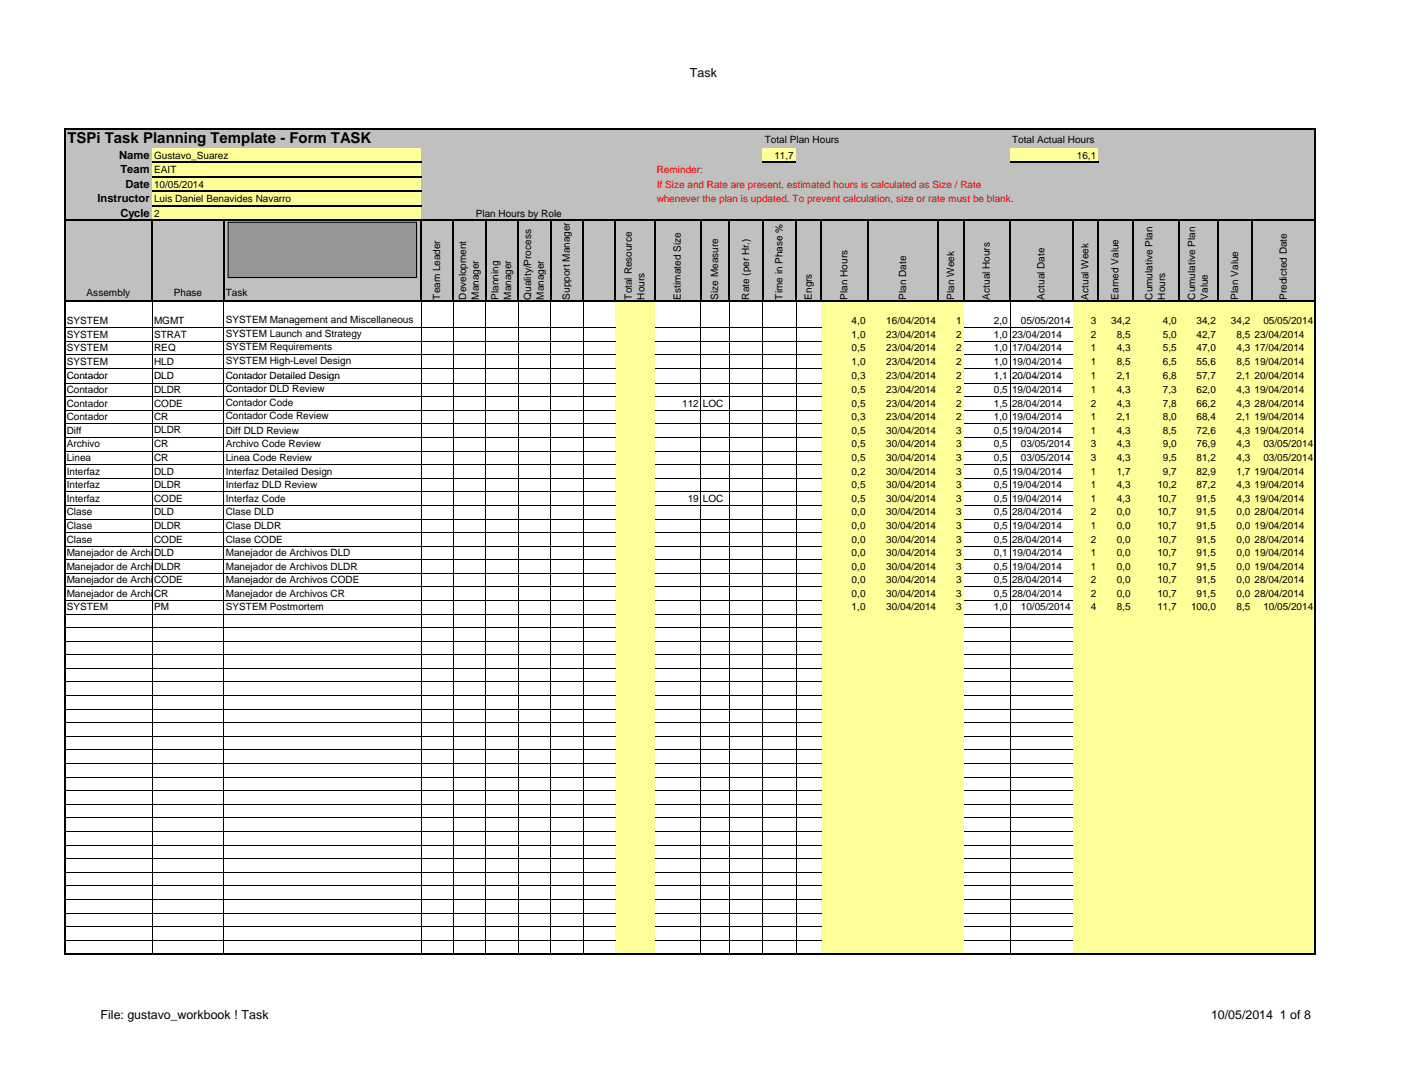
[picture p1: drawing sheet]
<svg xmlns="http://www.w3.org/2000/svg" width="279mm" height="216mm" viewBox="0 0 279 216" stroke-linecap="round" stroke-linejoin="round" font-family="sans-serif">
<defs><g id="words">
<text font-size="3" x="13.4" y="28.4">TSPi Task Planning Template - Form TASK</text>
<g font-size="2.5">
<text x="136.9" y="15.2">Task</text>
<text x="20" y="202.2">File: gustavo_workbook ! Task</text>
<text x="240.3" y="202.2">10/05/2014 1 of 8</text>
</g>
<g font-size="2.2">
<text x="23.6" y="31.5">Name</text>
<text x="23.9" y="34.3">Team</text>
<text x="19.3" y="40.1">Instructor</text>
<text x="24.9" y="37.2">Date</text>
<text x="23.9" y="43">Cycle</text>
</g>
<g font-size="2">
<text x="151.8" y="28.4">Total Plan Hours</text>
<text x="200.8" y="28.4">Total Actual Hours</text>
<text x="30.6" y="31.5">Gustavo_Suarez</text>
<text x="30.6" y="34.3">EAIT</text>
<text x="153.7" y="31.5">11,7</text>
<text x="213.7" y="31.5">16,1</text>
<text x="30.6" y="37.2">10/05/2014</text>
<text x="30.6" y="40.1">Luis Daniel Benavides Navarro</text>
<text x="30.6" y="43">2</text>
<text x="94.4" y="43">Plan Hours by Role</text>
<text x="17.2" y="58.8">Assembly</text>
<text x="34.5" y="58.8">Phase</text>
<text x="44.8" y="58.8">Task</text>
<text x="87.4" y="59.4" transform="rotate(-90 87.4 59.4)">Team Leader</text>
<text x="92.5" y="59.4" transform="rotate(-90 92.5 59.4)">Development</text>
<text x="95" y="59.4" transform="rotate(-90 95 59.4)">Manager</text>
<text x="98.9" y="59.4" transform="rotate(-90 98.9 59.4)">Planning</text>
<text x="101.5" y="59.4" transform="rotate(-90 101.5 59.4)">Manager</text>
<text x="105.4" y="59.4" transform="rotate(-90 105.4 59.4)">Quality/Process</text>
<text x="107.9" y="59.4" transform="rotate(-90 107.9 59.4)">Manager</text>
<text x="113.1" y="59.4" transform="rotate(-90 113.1 59.4)">Support Manager</text>
<text x="125.3" y="59.4" transform="rotate(-90 125.3 59.4)">Total Resource</text>
<text x="127.9" y="59.4" transform="rotate(-90 127.9 59.4)">Hours</text>
<text x="135.1" y="59.4" transform="rotate(-90 135.1 59.4)">Estimated Size</text>
<text x="142.5" y="59.4" transform="rotate(-90 142.5 59.4)">Size Measure</text>
<text x="148.6" y="59.4" transform="rotate(-90 148.6 59.4)">Rate (per Hr.)</text>
<text x="155.2" y="59.4" transform="rotate(-90 155.2 59.4)">Time in Phase %</text>
<text x="161.1" y="59.4" transform="rotate(-90 161.1 59.4)">Engrs</text>
<text x="168.2" y="59.4" transform="rotate(-90 168.2 59.4)">Plan Hours</text>
<text x="179.8" y="59.4" transform="rotate(-90 179.8 59.4)">Plan Date</text>
<text x="189.3" y="59.4" transform="rotate(-90 189.3 59.4)">Plan Week</text>
<text x="196.4" y="59.4" transform="rotate(-90 196.4 59.4)">Actual Hours</text>
<text x="207.3" y="59.4" transform="rotate(-90 207.3 59.4)">Actual Date</text>
<text x="216" y="59.4" transform="rotate(-90 216 59.4)">Actual Week</text>
<text x="222" y="59.4" transform="rotate(-90 222 59.4)">Earned Value</text>
<text x="228.7" y="59.4" transform="rotate(-90 228.7 59.4)">Cumulative Plan</text>
<text x="231.2" y="59.4" transform="rotate(-90 231.2 59.4)">Hours</text>
<text x="237.2" y="59.4" transform="rotate(-90 237.2 59.4)">Cumulative Plan</text>
<text x="239.7" y="59.4" transform="rotate(-90 239.7 59.4)">Value</text>
<text x="245.7" y="59.4" transform="rotate(-90 245.7 59.4)">Plan Value</text>
<text x="255.4" y="59.4" transform="rotate(-90 255.4 59.4)">Predicted Date</text>
<text x="13.2" y="64.3">SYSTEM</text>
<text x="30.6" y="64.3">MGMT</text>
<text x="44.8" y="64.2">SYSTEM Management and Miscellaneous</text>
<text x="169" y="64.3">4,0</text>
<text x="175.9" y="64.3">16/04/2014</text>
<text x="189.7" y="64.3">1</text>
<text x="197.2" y="64.3">2,0</text>
<text x="202.6" y="64.3">05/05/2014</text>
<text x="216.4" y="64.3">3</text>
<text x="220.5" y="64.3">34,2</text>
<text x="230.8" y="64.3">4,0</text>
<text x="237.5" y="64.3">34,2</text>
<text x="244.3" y="64.3">34,2</text>
<text x="250.7" y="64.3">05/05/2014</text>
<text x="13.2" y="67">SYSTEM</text>
<text x="13.2" y="69.7">SYSTEM</text>
<text x="30.6" y="67">STRAT</text>
<text x="30.6" y="69.7">REQ</text>
<text x="44.8" y="66.9">SYSTEM Launch and Strategy</text>
<text x="44.8" y="69.5">SYSTEM Requirements</text>
<text x="169" y="67">1,0</text>
<text x="169" y="69.7">0,5</text>
<text x="175.9" y="67">23/04/2014</text>
<text x="175.9" y="69.7">23/04/2014</text>
<text x="189.7" y="67">2</text>
<text x="189.7" y="69.7">2</text>
<text x="197.2" y="67">1,0</text>
<text x="197.2" y="69.7">1,0</text>
<text x="200.8" y="67">23/04/2014</text>
<text x="200.8" y="69.7">17/04/2014</text>
<text x="216.4" y="67">2</text>
<text x="216.4" y="69.7">1</text>
<text x="221.6" y="67">8,5</text>
<text x="221.6" y="69.7">4,3</text>
<text x="230.8" y="67">5,0</text>
<text x="230.8" y="69.7">5,5</text>
<text x="237.5" y="67">42,7</text>
<text x="237.5" y="69.7">47,0</text>
<text x="245.4" y="67">8,5</text>
<text x="245.4" y="69.7">4,3</text>
<text x="248.9" y="67">23/04/2014</text>
<text x="248.9" y="69.7">17/04/2014</text>
<text x="13.2" y="72.4">SYSTEM</text>
<text x="13.2" y="75.3">Contador</text>
<text x="13.2" y="78">Contador</text>
<text x="30.6" y="72.4">HLD</text>
<text x="30.6" y="75.3">DLD</text>
<text x="30.6" y="78">DLDR</text>
<text x="44.8" y="72.2">SYSTEM High-Level Design</text>
<text x="44.8" y="75.1">Contador Detailed Design</text>
<text x="44.8" y="77.8">Contador DLD Review</text>
<text x="169" y="72.4">1,0</text>
<text x="169" y="75.3">0,3</text>
<text x="169" y="78">0,5</text>
<text x="175.9" y="72.4">23/04/2014</text>
<text x="175.9" y="75.3">23/04/2014</text>
<text x="175.9" y="78">23/04/2014</text>
<text x="189.7" y="72.4">2</text>
<text x="189.7" y="75.3">2</text>
<text x="189.7" y="78">2</text>
<text x="197.2" y="72.4">1,0</text>
<text x="197.2" y="75.3">1,1</text>
<text x="197.2" y="78">0,5</text>
<text x="200.8" y="72.4">19/04/2014</text>
<text x="200.8" y="75.3">20/04/2014</text>
<text x="200.8" y="78">19/04/2014</text>
<text x="216.4" y="72.4">1</text>
<text x="216.4" y="75.3">1</text>
<text x="216.4" y="78">1</text>
<text x="221.6" y="72.4">8,5</text>
<text x="221.6" y="75.3">2,1</text>
<text x="221.6" y="78">4,3</text>
<text x="230.8" y="72.4">6,5</text>
<text x="230.8" y="75.3">6,8</text>
<text x="230.8" y="78">7,3</text>
<text x="237.5" y="72.4">55,6</text>
<text x="237.5" y="75.3">57,7</text>
<text x="237.5" y="78">62,0</text>
<text x="245.4" y="72.4">8,5</text>
<text x="245.4" y="75.3">2,1</text>
<text x="245.4" y="78">4,3</text>
<text x="248.9" y="72.4">19/04/2014</text>
<text x="248.9" y="75.3">20/04/2014</text>
<text x="248.9" y="78">19/04/2014</text>
<text x="13.2" y="80.7">Contador</text>
<text x="13.2" y="83.4">Contador</text>
<text x="30.6" y="80.7">CODE</text>
<text x="30.6" y="83.4">CR</text>
<text x="44.8" y="80.5">Contador Code</text>
<text x="44.8" y="83.2">Contador Code Review</text>
<text x="135.4" y="80.7">112</text>
<text x="139.5" y="80.7">LOC</text>
<text x="169" y="80.7">0,5</text>
<text x="169" y="83.4">0,3</text>
<text x="175.9" y="80.7">23/04/2014</text>
<text x="175.9" y="83.4">23/04/2014</text>
<text x="189.7" y="80.7">2</text>
<text x="189.7" y="83.4">2</text>
<text x="197.2" y="80.7">1,5</text>
<text x="197.2" y="83.4">1,0</text>
<text x="200.8" y="80.7">28/04/2014</text>
<text x="200.8" y="83.4">19/04/2014</text>
<text x="216.4" y="80.7">2</text>
<text x="216.4" y="83.4">1</text>
<text x="221.6" y="80.7">4,3</text>
<text x="221.6" y="83.4">2,1</text>
<text x="230.8" y="80.7">7,8</text>
<text x="230.8" y="83.4">8,0</text>
<text x="237.5" y="80.7">66,2</text>
<text x="237.5" y="83.4">68,4</text>
<text x="245.4" y="80.7">4,3</text>
<text x="245.4" y="83.4">2,1</text>
<text x="248.9" y="80.7">28/04/2014</text>
<text x="248.9" y="83.4">19/04/2014</text>
<text x="13.2" y="86.1">Diff</text>
<text x="13.2" y="88.8">Archivo</text>
<text x="30.6" y="85.9">DLDR</text>
<text x="30.6" y="88.8">CR</text>
<text x="44.8" y="86.1">Diff DLD Review</text>
<text x="44.8" y="88.6">Archivo Code Review</text>
<text x="169" y="86.1">0,5</text>
<text x="169" y="88.8">0,5</text>
<text x="175.9" y="86.1">30/04/2014</text>
<text x="175.9" y="88.8">30/04/2014</text>
<text x="189.7" y="86.1">3</text>
<text x="189.7" y="88.8">3</text>
<text x="197.2" y="86.1">0,5</text>
<text x="197.2" y="88.8">0,5</text>
<text x="200.8" y="86.1">19/04/2014</text>
<text x="202.6" y="88.8">03/05/2014</text>
<text x="216.4" y="86.1">1</text>
<text x="216.4" y="88.8">3</text>
<text x="221.6" y="86.1">4,3</text>
<text x="221.6" y="88.8">4,3</text>
<text x="230.8" y="86.1">8,5</text>
<text x="230.8" y="88.8">9,0</text>
<text x="237.5" y="86.1">72,6</text>
<text x="237.5" y="88.8">76,9</text>
<text x="245.4" y="86.1">4,3</text>
<text x="245.4" y="88.8">4,3</text>
<text x="248.9" y="86.1">19/04/2014</text>
<text x="250.7" y="88.8">03/05/2014</text>
<text x="13.2" y="91.5">Linea</text>
<text x="13.2" y="94.2">Interfaz</text>
<text x="30.6" y="91.5">CR</text>
<text x="30.6" y="94.2">DLD</text>
<text x="44.8" y="91.5">Linea Code Review</text>
<text x="44.8" y="94.2">Interfaz Detailed Design</text>
<text x="169" y="91.5">0,5</text>
<text x="169" y="94.2">0,2</text>
<text x="175.9" y="91.5">30/04/2014</text>
<text x="175.9" y="94.2">30/04/2014</text>
<text x="189.7" y="91.5">3</text>
<text x="189.7" y="94.2">3</text>
<text x="197.2" y="91.5">0,5</text>
<text x="197.2" y="94.2">0,5</text>
<text x="200.8" y="94.2">19/04/2014</text>
<text x="202.6" y="91.5">03/05/2014</text>
<text x="216.4" y="91.5">3</text>
<text x="216.4" y="94.2">1</text>
<text x="221.6" y="91.5">4,3</text>
<text x="221.6" y="94.2">1,7</text>
<text x="230.8" y="91.5">9,5</text>
<text x="230.8" y="94.2">9,7</text>
<text x="237.5" y="91.5">81,2</text>
<text x="237.5" y="94.2">82,9</text>
<text x="245.4" y="91.5">4,3</text>
<text x="245.4" y="94.2">1,7</text>
<text x="248.9" y="94.2">19/04/2014</text>
<text x="250.7" y="91.5">03/05/2014</text>
<text x="13.2" y="96.9">Interfaz</text>
<text x="13.2" y="99.6">Interfaz</text>
<text x="30.6" y="96.9">DLDR</text>
<text x="30.6" y="99.6">CODE</text>
<text x="44.8" y="96.9">Interfaz DLD Review</text>
<text x="44.8" y="99.6">Interfaz Code</text>
<text x="136.5" y="99.6">19</text>
<text x="139.5" y="99.6">LOC</text>
<text x="169" y="96.9">0,5</text>
<text x="169" y="99.6">0,5</text>
<text x="175.9" y="96.9">30/04/2014</text>
<text x="175.9" y="99.6">30/04/2014</text>
<text x="189.7" y="96.9">3</text>
<text x="189.7" y="99.6">3</text>
<text x="197.2" y="96.9">0,5</text>
<text x="197.2" y="99.6">0,5</text>
<text x="200.8" y="96.9">19/04/2014</text>
<text x="200.8" y="99.6">19/04/2014</text>
<text x="216.4" y="96.9">1</text>
<text x="216.4" y="99.6">1</text>
<text x="221.6" y="96.9">4,3</text>
<text x="221.6" y="99.6">4,3</text>
<text x="229.7" y="96.9">10,2</text>
<text x="229.7" y="99.6">10,7</text>
<text x="237.5" y="96.9">87,2</text>
<text x="237.5" y="99.6">91,5</text>
<text x="245.4" y="96.9">4,3</text>
<text x="245.4" y="99.6">4,3</text>
<text x="248.9" y="96.9">19/04/2014</text>
<text x="248.9" y="99.6">19/04/2014</text>
<text x="13.2" y="102.3">Clase</text>
<text x="13.2" y="105">Clase</text>
<text x="13.2" y="107.7">Clase</text>
<text x="30.6" y="102.3">DLD</text>
<text x="30.6" y="105">DLDR</text>
<text x="30.6" y="107.7">CODE</text>
<text x="44.8" y="102.3">Clase DLD</text>
<text x="44.8" y="105">Clase DLDR</text>
<text x="44.8" y="107.7">Clase CODE</text>
<text x="169" y="102.3">0,0</text>
<text x="169" y="105">0,0</text>
<text x="169" y="107.7">0,0</text>
<text x="175.9" y="102.3">30/04/2014</text>
<text x="175.9" y="105">30/04/2014</text>
<text x="175.9" y="107.7">30/04/2014</text>
<text x="189.7" y="102.3">3</text>
<text x="189.7" y="105">3</text>
<text x="189.7" y="107.7">3</text>
<text x="197.2" y="102.3">0,5</text>
<text x="197.2" y="105">0,5</text>
<text x="197.2" y="107.7">0,5</text>
<text x="200.8" y="102.3">28/04/2014</text>
<text x="200.8" y="105">19/04/2014</text>
<text x="200.8" y="107.7">28/04/2014</text>
<text x="216.4" y="102.3">2</text>
<text x="216.4" y="105">1</text>
<text x="216.4" y="107.7">2</text>
<text x="221.6" y="102.3">0,0</text>
<text x="221.6" y="105">0,0</text>
<text x="221.6" y="107.7">0,0</text>
<text x="229.7" y="102.3">10,7</text>
<text x="229.7" y="105">10,7</text>
<text x="229.7" y="107.7">10,7</text>
<text x="237.5" y="102.3">91,5</text>
<text x="237.5" y="105">91,5</text>
<text x="237.5" y="107.7">91,5</text>
<text x="245.4" y="102.3">0,0</text>
<text x="245.4" y="105">0,0</text>
<text x="245.4" y="107.7">0,0</text>
<text x="248.9" y="102.3">28/04/2014</text>
<text x="248.9" y="105">19/04/2014</text>
<text x="248.9" y="107.7">28/04/2014</text>
<text x="13.2" y="110.4">Manejador de Archivos</text>
<text x="13.2" y="113.1">Manejador de Archivos</text>
<text x="30.6" y="110.4">DLD</text>
<text x="30.6" y="113.1">DLDR</text>
<text x="44.8" y="110.4">Manejador de Archivos DLD</text>
<text x="44.8" y="113.1">Manejador de Archivos DLDR</text>
<text x="169" y="110.4">0,0</text>
<text x="169" y="113.1">0,0</text>
<text x="175.9" y="110.4">30/04/2014</text>
<text x="175.9" y="113.1">30/04/2014</text>
<text x="189.7" y="110.4">3</text>
<text x="189.7" y="113.1">3</text>
<text x="197.2" y="110.4">0,1</text>
<text x="197.2" y="113.1">0,5</text>
<text x="200.8" y="110.4">19/04/2014</text>
<text x="200.8" y="113.1">19/04/2014</text>
<text x="216.4" y="110.4">1</text>
<text x="216.4" y="113.1">1</text>
<text x="221.6" y="110.4">0,0</text>
<text x="221.6" y="113.1">0,0</text>
<text x="229.7" y="110.4">10,7</text>
<text x="229.7" y="113.1">10,7</text>
<text x="237.5" y="110.4">91,5</text>
<text x="237.5" y="113.1">91,5</text>
<text x="245.4" y="110.4">0,0</text>
<text x="245.4" y="113.1">0,0</text>
<text x="248.9" y="110.4">19/04/2014</text>
<text x="248.9" y="113.1">19/04/2014</text>
<text x="13.2" y="115.7">Manejador de Archivos</text>
<text x="13.2" y="118.4">Manejador de Archivos</text>
<text x="30.6" y="115.7">CODE</text>
<text x="30.6" y="118.4">CR</text>
<text x="44.8" y="115.7">Manejador de Archivos CODE</text>
<text x="44.8" y="118.4">Manejador de Archivos CR</text>
<text x="169" y="115.7">0,0</text>
<text x="169" y="118.4">0,0</text>
<text x="175.9" y="115.7">30/04/2014</text>
<text x="175.9" y="118.4">30/04/2014</text>
<text x="189.7" y="115.7">3</text>
<text x="189.7" y="118.4">3</text>
<text x="197.2" y="115.7">0,5</text>
<text x="197.2" y="118.4">0,5</text>
<text x="200.8" y="115.7">28/04/2014</text>
<text x="200.8" y="118.4">28/04/2014</text>
<text x="216.4" y="115.7">2</text>
<text x="216.4" y="118.4">2</text>
<text x="221.6" y="115.7">0,0</text>
<text x="221.6" y="118.4">0,0</text>
<text x="229.7" y="115.7">10,7</text>
<text x="229.7" y="118.4">10,7</text>
<text x="237.5" y="115.7">91,5</text>
<text x="237.5" y="118.4">91,5</text>
<text x="245.4" y="115.7">0,0</text>
<text x="245.4" y="118.4">0,0</text>
<text x="248.9" y="115.7">28/04/2014</text>
<text x="248.9" y="118.4">28/04/2014</text>
<text x="13.2" y="121.1">SYSTEM</text>
<text x="30.6" y="121.1">PM</text>
<text x="44.8" y="121.1">SYSTEM Postmortem</text>
<text x="169" y="121.1">1,0</text>
<text x="175.9" y="121.1">30/04/2014</text>
<text x="189.7" y="121.1">3</text>
<text x="197.2" y="121.1">1,0</text>
<text x="202.6" y="121.1">10/05/2014</text>
<text x="216.4" y="121.1">4</text>
<text x="221.6" y="121.1">8,5</text>
<text x="229.7" y="121.1">11,7</text>
<text x="236.4" y="121.1">100,0</text>
<text x="245.4" y="121.1">8,5</text>
<text x="250.7" y="121.1">10/05/2014</text>
</g>
<g font-size="2" fill="#f00">
<text x="130.3" y="34.3">Reminder:</text>
<text x="130.3" y="37.2">If Size and Rate are present, estimated hours is calculated as Size / Rate</text>
<text x="130.3" y="40.1">whenever the plan is updated. To prevent calculation, size or rate must be blank.</text>
</g>
</g></defs>
<g fill="#c0c0c0">
<path d="M12.9 25.7h248v3.6h-248z"/>
<path d="M12.9 29.3h17.3v2.9h-17.3z"/>
</g>
<path d="M30.2 29.3h53.4v2.9h-53.4z" fill="#ff9"/>
<path d="M83.5 29.3h67.9v2.9h-67.9z" fill="#c0c0c0"/>
<path d="M151.3 29.3h6.7v2.9h-6.7z" fill="#ff9"/>
<path d="M157.9 29.3h42.5v2.9h-42.5z" fill="#c0c0c0"/>
<path d="M200.4 29.3h17.6v2.9h-17.6z" fill="#ff9"/>
<g fill="#c0c0c0">
<path d="M218 29.3h42.9v2.9h-42.9z"/>
<path d="M12.9 32.2h17.3v11.5h-17.3z"/>
</g>
<path d="M30.2 32.2h53.4v11.5h-53.4z" fill="#ff9"/>
<g fill="#c0c0c0">
<path d="M83.5 32.2h177.4v11.5h-177.4z"/>
<path d="M12.9 43.7h248v16h-248z"/>
</g>
<g fill="#ff9">
<path d="M122.1 59.7h7.8v5.3h-7.8z"/>
<path d="M163 59.7h28.3v5.3h-28.3z"/>
<path d="M212.9 59.7h48v5.3h-48z"/>
<path d="M122.1 65h7.8v2.7h-7.8z"/>
<path d="M163 65h28.3v2.7h-28.3z"/>
<path d="M212.9 65h48v2.7h-48z"/>
<path d="M122.1 67.7h7.8v2.7h-7.8z"/>
<path d="M163 67.7h28.3v2.7h-28.3z"/>
<path d="M212.9 67.7h48v2.7h-48z"/>
<path d="M122.1 70.4h7.8v2.7h-7.8z"/>
<path d="M163 70.4h28.3v2.7h-28.3z"/>
<path d="M212.9 70.4h48v2.7h-48z"/>
<path d="M122.1 73.1h7.8v1.8h-7.8z"/>
<path d="M163 73.1h28.3v1.8h-28.3z"/>
<path d="M212.9 73.1h48v1.8h-48z"/>
</g>
<g fill="none" stroke="#000" stroke-width=".24">
<path d="M30.2 32.2h53.4M30.2 35.1h53.4M30.2 37.9h53.4M151.3 32.2h6.7M200.4 32.2h17.6M12.9 43.7h248.2M12.9 59.7h248.2M30.2 43.8v16M30.2 40.8h53.4M44.4 43.8v16M83.5 43.8v16M90 43.8v16"/>
<path d="M96.4 43.8v16M102.8 43.8v16M109.3 43.8v16M115.7 43.8v16M122.1 43.8v16M129.9 43.8v16M139.1 43.8v16M144.7 43.8v16M151.3 43.8v16M157.9 43.8v16M163 43.8v16M172.2 43.8v16"/>
<path d="M186.2 43.8v16M191.3 43.8v16M200.4 43.8v16M212.9 43.8v16M218 43.8v16M224.8 43.8v16M233.9 43.8v16M241.7 43.8v16M248.5 43.8v16M261 43.8v16"/>
</g>
<g fill="none" stroke="#000" stroke-width=".2">
<path d="M30.2 59.8v15.1M44.4 59.8v15.1M83.6 59.8v15.1M90 59.8v15.1M96.4 59.8v15.1M102.8 59.8v15.1M109.3 59.8v15.1M115.7 59.8v15.1M139.1 59.8v15.1M144.7 59.8v15.1M151.4 59.8v15.1M158 59.8v15.1"/>
<path d="M200.4 59.8v15.1M12.9 65h109.2M12.9 67.7h109.2M12.9 70.4h109.2M12.9 73.1h109.2M129.9 65h33.1M129.9 67.7h33.1M129.9 70.4h33.1M129.9 73.1h33.1M191.3 65h21.6M191.3 67.7h21.6M191.3 70.4h21.6"/>
<path d="M191.3 73.1h21.6"/>
</g>
<path d="M45.3 44.1h37.3v11h-37.3z" fill="#969696"/>
<path d="M45.2 44h37.6v11.2h-37.6zM45.3 44.2l.1-.1v11l-.1-.1h37.3v.1v-11v.1z" fill="#000"/>
<path d="M12.7 25.5h248.4M12.8 25.4v49.5M261 25.4v49.5" fill="none" stroke="#000" stroke-width=".24"/>
<g fill="#ff9">
<path d="M122.1 74.9h7.8v49.4h-7.8z"/>
<path d="M163 74.9h28.3v49.4h-28.3z"/>
<path d="M212.9 74.9h48v49.4h-48z"/>
</g>
<g fill="none" stroke="#000" stroke-width=".2">
<path d="M12.9 76h109.2M12.9 78.7h109.2M30.2 74.9v49.4M44.4 74.9v49.4M83.6 74.9v49.4M90 74.9v49.4M96.4 74.9v49.4M102.8 74.9v49.4M109.3 74.9v49.4M115.7 74.9v49.4M129.9 76h33.1M129.9 78.7h33.1"/>
<path d="M139.1 74.9v49.4M144.7 74.9v49.4M151.4 74.9v49.4M158 74.9v49.4M191.3 76h21.6M191.3 78.7h21.6M200.4 74.9v49.4M12.9 81.4h109.2M12.9 84.1h109.2M12.9 86.8h109.2M12.9 89.5h109.2M12.9 92.2h109.2"/>
<path d="M12.9 94.9h109.2M12.9 97.6h109.2M129.9 81.4h33.1M129.9 84.1h33.1M129.9 86.8h33.1M129.9 89.5h33.1M129.9 92.2h33.1M129.9 94.9h33.1M129.9 97.6h33.1M191.3 81.4h21.6M191.3 84.1h21.6M191.3 86.8h21.6"/>
<path d="M191.3 89.5h21.6M191.3 92.2h21.6M191.3 94.9h21.6M191.3 97.6h21.6M12.9 100.3h109.2M12.9 103h109.2M12.9 105.7h109.2M12.9 108.4h109.2M12.9 111.1h109.2M12.9 113.8h109.2M12.9 116.5h109.2M12.9 119.2h109.2"/>
<path d="M129.9 100.3h33.1M129.9 103h33.1M129.9 105.7h33.1M129.9 108.4h33.1M129.9 111.1h33.1M129.9 113.8h33.1M129.9 116.5h33.1M129.9 119.2h33.1M191.3 100.3h21.6M191.3 103h21.6M191.3 105.7h21.6M191.3 108.4h21.6"/>
<path d="M191.3 111.1h21.6M191.3 113.8h21.6M191.3 116.5h21.6M191.3 119.2h21.6M12.9 121.9h109.2M129.9 121.9h33.1M191.3 121.9h21.6"/>
</g>
<path d="M12.8 74.9v49.4M261 74.9v49.4" fill="none" stroke="#000" stroke-width=".24"/>
<g fill="#ff9">
<path d="M122.1 124.3h7.8v49.4h-7.8z"/>
<path d="M163 124.3h28.3v49.4h-28.3z"/>
<path d="M212.9 124.3h48v49.4h-48z"/>
</g>
<g fill="none" stroke="#000" stroke-width=".2">
<path d="M12.9 124.5h109.2M12.9 127.2h109.2M12.9 129.9h109.2M12.9 132.6h109.2M12.9 135.3h109.2M12.9 138h109.2M30.2 124.3v49.4M44.4 124.3v49.4M83.6 124.3v49.4M90 124.3v49.4M96.4 124.3v49.4M102.8 124.3v49.4"/>
<path d="M109.3 124.3v49.4M115.7 124.3v49.4M129.9 124.5h33.1M129.9 127.2h33.1M129.9 129.9h33.1M129.9 132.6h33.1M129.9 135.3h33.1M129.9 138h33.1M139.1 124.3v49.4M144.7 124.3v49.4M151.4 124.3v49.4M158 124.3v49.4"/>
<path d="M191.3 124.5h21.6M191.3 127.2h21.6M191.3 129.9h21.6M191.3 132.6h21.6M191.3 135.3h21.6M191.3 138h21.6M200.4 124.3v49.4M12.9 140.7h109.2M12.9 143.4h109.2M12.9 146.1h109.2M12.9 148.8h109.2M12.9 151.5h109.2"/>
<path d="M12.9 154.2h109.2M12.9 156.9h109.2M12.9 159.6h109.2M129.9 140.7h33.1M129.9 143.4h33.1M129.9 146.1h33.1M129.9 148.8h33.1M129.9 151.5h33.1M129.9 154.2h33.1M129.9 156.9h33.1M129.9 159.6h33.1M191.3 140.7h21.6"/>
<path d="M191.3 143.4h21.6M191.3 146.1h21.6M191.3 148.8h21.6M191.3 151.5h21.6M191.3 154.2h21.6M191.3 156.9h21.6M191.3 159.6h21.6M12.9 162.3h109.2M12.9 165h109.2M12.9 167.7h109.2M12.9 170.4h109.2M12.9 173.1h109.2"/>
<path d="M129.9 162.3h33.1M129.9 165h33.1M129.9 167.7h33.1M129.9 170.4h33.1M129.9 173.1h33.1M191.3 162.3h21.6M191.3 165h21.6M191.3 167.7h21.6M191.3 170.4h21.6M191.3 173.1h21.6"/>
</g>
<path d="M12.8 124.3v49.4M261 124.3v49.4" fill="none" stroke="#000" stroke-width=".24"/>
<g fill="#ff9">
<path d="M122.1 173.7h7.8v15.4h-7.8z"/>
<path d="M163 173.7h28.3v15.4h-28.3z"/>
<path d="M212.9 173.7h48v15.4h-48z"/>
</g>
<g fill="none" stroke="#000" stroke-width=".2">
<path d="M12.9 175.8h109.2M12.9 178.5h109.2M30.2 173.7v15.7M44.4 173.7v15.7M83.6 173.7v15.7M90 173.7v15.7M96.4 173.7v15.7M102.8 173.7v15.7M109.3 173.7v15.7M115.7 173.7v15.7M129.9 175.8h33.1M129.9 178.5h33.1"/>
<path d="M139.1 173.7v15.7M144.7 173.7v15.7M151.4 173.7v15.7M158 173.7v15.7M191.3 175.8h21.6M191.3 178.5h21.6M200.4 173.7v15.7M12.9 181.2h109.2M12.9 183.9h109.2M12.9 186.6h109.2M12.9 189.3h109.2M129.9 181.2h33.1"/>
<path d="M129.9 183.9h33.1M129.9 186.6h33.1M129.9 189.3h33.1M191.3 181.2h21.6M191.3 183.9h21.6M191.3 186.6h21.6M191.3 189.3h21.6"/>
</g>
<path d="M12.8 173.7v15.7M261 173.7v15.7M12.7 189.3h248.4" fill="none" stroke="#000" stroke-width=".24"/>
<use href="#words"/>
</svg>
